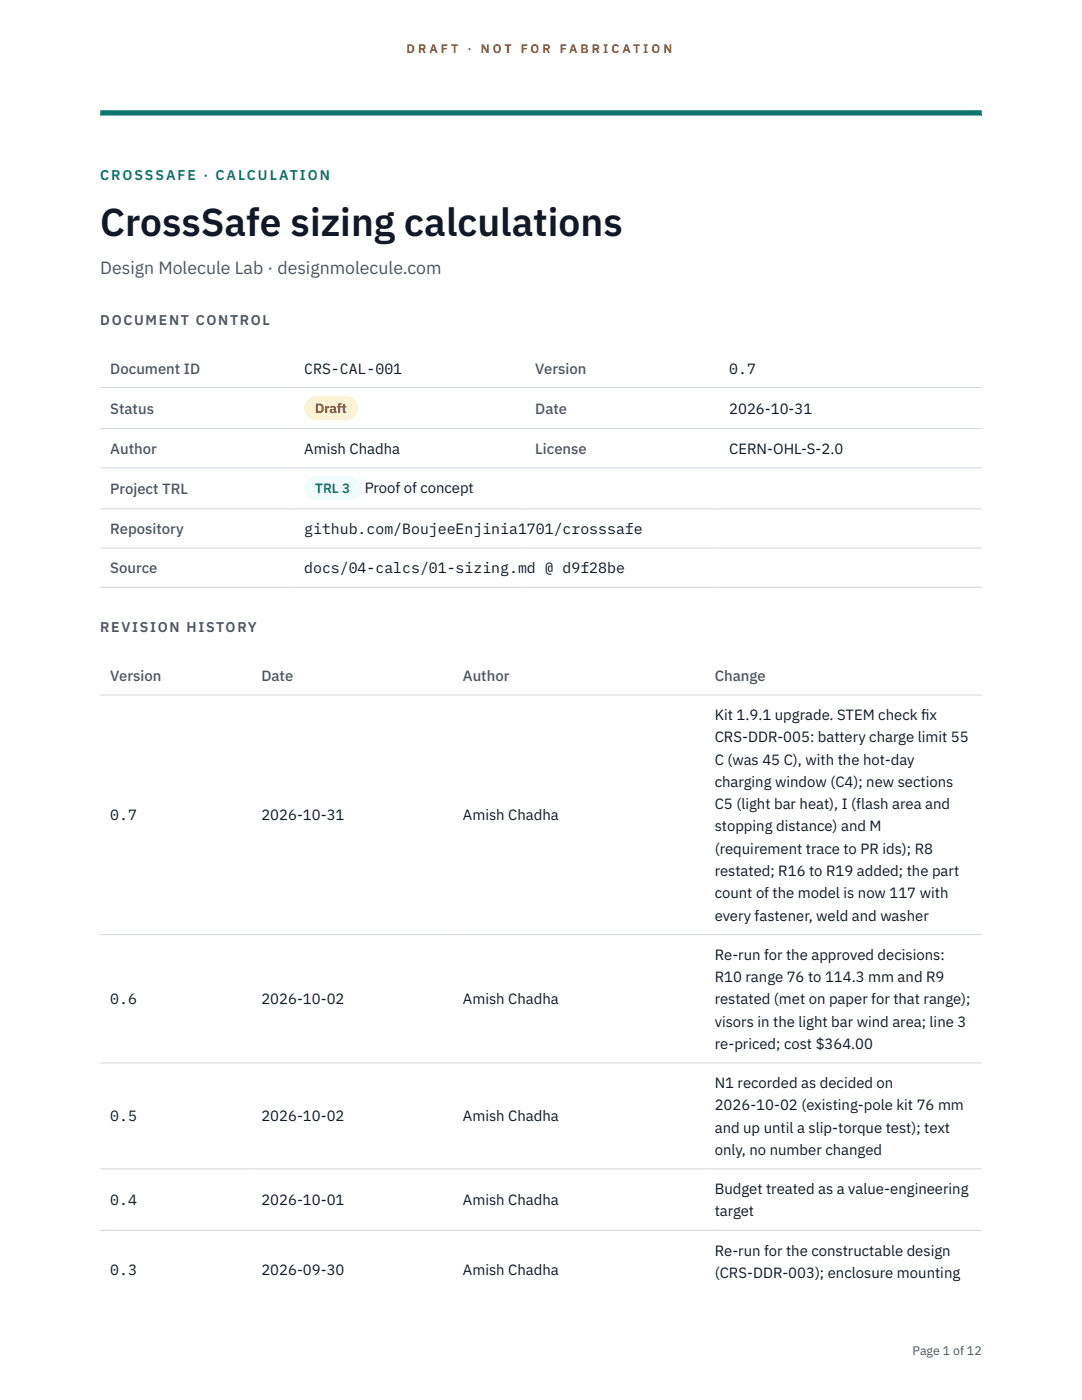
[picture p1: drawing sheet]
<svg xmlns="http://www.w3.org/2000/svg" width="216mm" height="279mm" viewBox="0 0 216 279" stroke-linecap="round" stroke-linejoin="round" font-family="sans-serif">
<defs><g id="words">
<text font-size="7.8" fill="#111827" x="20" y="47.1">CrossSafe sizing calculations</text>
<text font-size="3.5" fill="#4b5563" x="20" y="54.6">Design Molecule Lab · designmolecule.com</text>
<g font-size="3" fill="#4b5563">
<text x="22" y="74.5">Document ID</text>
<text x="106.8" y="74.5">Version</text>
<text x="22" y="82.6">Status</text>
<text x="106.8" y="82.6">Date</text>
<text x="22" y="90.6">Author</text>
<text x="106.8" y="90.6">License</text>
<text x="22" y="98.6">Project TRL</text>
<text x="22" y="106.6">Repository</text>
<text x="22" y="114.4">Source</text>
<text x="22" y="135.9">Version</text>
<text x="52.2" y="135.9">Date</text>
<text x="92.4" y="135.9">Author</text>
<text x="142.6" y="135.9">Change</text>
</g>
<g font-size="3" fill="#111827">
<text x="60.7" y="74.5">CRS-CAL-001</text>
<text x="145.5" y="74.5">0.7</text>
<text x="145.5" y="82.6">2026-10-31</text>
<text x="60.7" y="90.6">Amish Chadha</text>
<text x="145.5" y="90.6">CERN-OHL-S-2.0</text>
<text x="72.8" y="98.5">Proof of concept</text>
<text x="60.7" y="106.6">github.com/BoujeeEnjinia1701/crosssafe</text>
<text x="60.7" y="114.4">docs/04-calcs/01-sizing.md @ d9f28be</text>
<text x="142.6" y="143.7">Kit 1.9.1 upgrade. STEM check f</text>
<text x="183.8" y="143.7">ix</text>
<text x="142.6" y="148.2">CRS-DDR-005: battery charge limit 55</text>
<text x="142.6" y="152.6">C (was 45 C), with the hot-day</text>
<text x="142.6" y="157.1">charging window (C4); new sections</text>
<text x="142.6" y="161.5">C5 (light bar heat), I (flash area and</text>
<text x="22" y="163.7">0.7</text>
<text x="52.2" y="163.7">2026-10-31</text>
<text x="92.4" y="163.7">Amish Chadha</text>
<text x="142.6" y="165.9">stopping distance) and M</text>
<text x="142.6" y="170.4">(requirement trace to PR ids); R8</text>
<text x="142.6" y="174.8">restated; R16 to R19 added; the part</text>
<text x="142.6" y="179.3">count of the model is now 117 with</text>
<text x="142.6" y="183.7">every fastener, weld and washer</text>
<text x="142.6" y="191.5">Re-run for the approved decisions:</text>
<text x="142.6" y="196">R10 range 76 to 114.3 mm and R9</text>
<text x="22" y="200.4">0.6</text>
<text x="52.2" y="200.4">2026-10-02</text>
<text x="92.4" y="200.4">Amish Chadha</text>
<text x="142.6" y="200.4">restated (met on paper for that range);</text>
<text x="142.6" y="204.9">visors in the light bar wind area; line 3</text>
<text x="142.6" y="209.3">re-priced; cost $364.00</text>
<text x="142.6" y="217.1">N1 recorded as decided on</text>
<text x="142.6" y="221.6">2026-10-02 (existing-pole kit 76 mm</text>
<text x="22" y="223.8">0.5</text>
<text x="52.2" y="223.8">2026-10-02</text>
<text x="92.4" y="223.8">Amish Chadha</text>
<text x="142.6" y="226">and up until a slip-torque test); text</text>
<text x="142.6" y="230.5">only, no number changed</text>
<text x="142.6" y="238.3">Budget treated as a value-engineering</text>
<text x="22" y="240.5">0.4</text>
<text x="52.2" y="240.5">2026-10-01</text>
<text x="92.4" y="240.5">Amish Chadha</text>
<text x="142.6" y="242.7">target</text>
<text x="142.6" y="250.6">Re-run for the constructable design</text>
<text x="22" y="254.4">0.3</text>
<text x="52.2" y="254.4">2026-09-30</text>
<text x="92.4" y="254.4">Amish Chadha</text>
<text x="142.6" y="255">(CRS-DDR-003); enclosure mounting</text>
</g>
<text font-size="2.8" fill="#0f766e" x="20" y="36">CROSSSAFE · CALCULATION</text>
<g font-size="2.8" fill="#4b5563">
<text x="20" y="64.8">DOCUMENT CONTROL</text>
<text x="20" y="126.2">REVISION HISTORY</text>
</g>
<text font-size="2.7" fill="#92400e" x="62.9" y="82.5">Draft</text>
<text font-size="2.7" fill="#0f766e" x="62.9" y="98.5">TRL 3</text>
<g font-size="2.5" fill="#b45309">
<text x="81.1" y="10.5">D R A F T</text>
<text x="93.3" y="10.5">·</text>
<text x="95.9" y="10.5">N O T</text>
<text x="103.9" y="10.5">F O R</text>
<text x="111.7" y="10.5">F A B R I C A T I O N</text>
</g>
<text font-size="2.5" fill="#4b5563" x="182.1" y="270.3">Page 1 of 12</text>
</g></defs>
<path d="M20 23.1h175.9zM20 22h175.9v1.1h-175.9z" fill-rule="evenodd" fill="#0f766e"/>
<path d="M20 77.3h175.9M20 85.5h175.9M20 93.4h175.9M20 101.6h175.9M20 109.4h175.9M20 117.2h175.9M20 138.7h175.9M20 186.5h175.9M20 212.1h175.9M20 233.3h175.9M20 245.5h175.9" fill="none" stroke="#d1d5db" stroke-width=".2"/>
<path d="M60.7 79h10.7v4.9h-10.7z" fill="#fef3c7"/>
<path d="M60.7 95.1h11.4v4.8h-11.4z" fill="#f0fdfa"/>
<use href="#words"/>
</svg>
